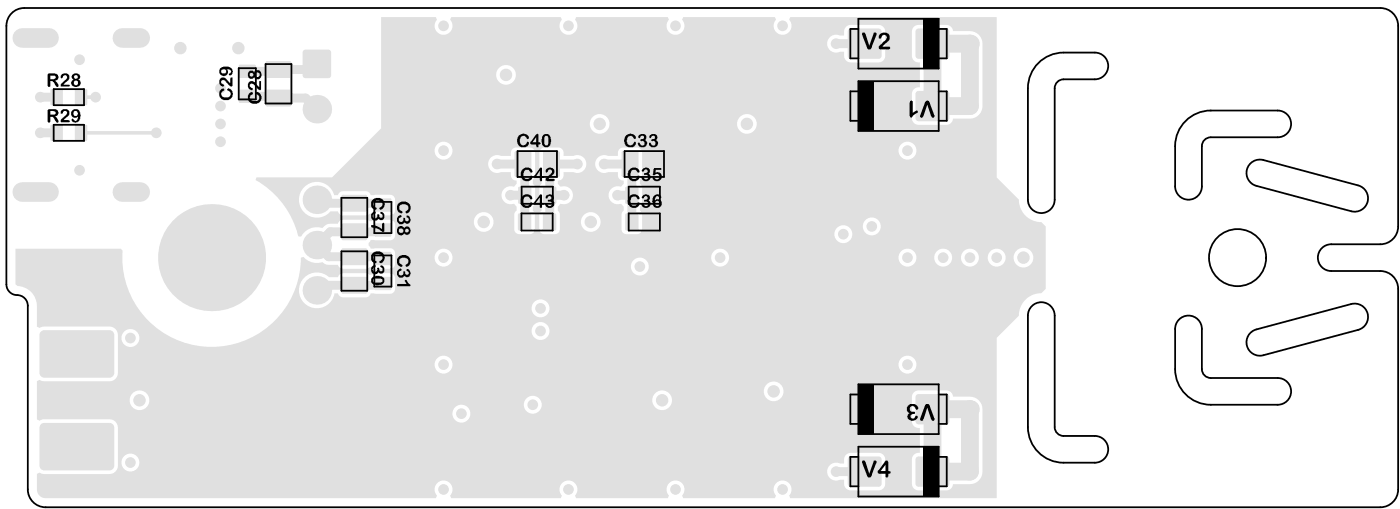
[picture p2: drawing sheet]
<svg xmlns="http://www.w3.org/2000/svg" width="261mm" height="95mm" viewBox="0 0 261 95" stroke-linecap="round" stroke-linejoin="round" font-family="sans-serif">
<g fill="none" stroke="#000" stroke-width=".33">
<path d="M2.2 2.5a3.3 3.3 0 0 1 2.3-1h253.2a3.3 3.3 0 0 1 3.4 3.3v37.4a3.3 3.3 0 0 1-3.4 3.3h-9.1a2.49 2.49 0 0 0-2.5 2.5 2.49 2.49 0 0 0 2.5 2.5h9.1a3.3 3.3 0 0 1 3.4 3.4v37.3a3.3 3.3 0 0 1-3.4 3.4h-249.2a3.3 3.3 0 0 1-3.3-3.3v-34.3a2 2 0 0 0-2-2 2 2 0 0 1-2-2v-48.2a3.3 3.3 0 0 1 1-2.3zM193.6 12.1a6.7 6.7 0 0 1 5-2.3h5.8a2.49 2.49 0 0 1 2.5 2.5 2.49 2.49 0 0 1-2.5 2.5h-5.8a1.67 1.67 0 0 0-1.7 1.7v20.7a2.5 2.5 0 0 1-2.5 2.5 2.5 2.5 0 0 1-2.5-2.5v-20.7a6.6 6.6 0 0 1 1.7-4.4zM221.1 22.9a6.7 6.7 0 0 1 5-2.3h12.5a2.49 2.49 0 0 1 2.5 2.5 2.49 2.49 0 0 1-2.5 2.5h-12.5a1.66 1.66 0 0 0-1.7 1.7v7.4a2.5 2.5 0 0 1-2.5 2.5 2.5 2.5 0 0 1-2.5-2.5v-7.4a6.6 6.6 0 0 1 1.7-4.4zM233.4 30.6a2.5 2.5 0 0 1 2.5-.8l17.7 4.8a2.49 2.49 0 0 1 1.8 3 2.49 2.49 0 0 1-3.1 1.8l-17.7-4.7a2.49 2.49 0 0 1-1.2-4.1zM192.5 57.3a2.5 2.5 0 0 1 2.8-.8 2.5 2.5 0 0 1 1.6 2.3v20.8a1.66 1.66 0 0 0 1.7 1.7h5.8a2.49 2.49 0 0 1 2.5 2.5 2.49 2.49 0 0 1-2.5 2.5h-5.8a6.7 6.7 0 0 1-6.7-6.7v-20.8l.1-.5zM220 59.8a2.5 2.5 0 0 1 2.7-.8 2.5 2.5 0 0 1 1.7 2.3v7.5a1.67 1.67 0 0 0 1.7 1.7h12.5a2.49 2.49 0 0 1 2.5 2.5 2.49 2.49 0 0 1-2.5 2.5h-12.5a6.7 6.7 0 0 1-6.7-6.7v-7.5l.1-.5zM233.6 61.9l1-.5 17.7-4.7a2.49 2.49 0 0 1 3.1 1.7 2.49 2.49 0 0 1-1.8 3.1l-17.7 4.7a2.49 2.49 0 0 1-2.9-1.2 2.49 2.49 0 0 1 .6-3.1z"/>
<circle cx="39.5" cy="48" r="5.3"/>
<circle cx="231.1" cy="48" r="5.3"/>
</g>
<path d="M2.9 46.4v6.6l.4 .3a3.7 3.7 0 0 1 3.6 3.7v3.9l.5 .3 .9-.3h12.1a1.56 1.56 0 0 1 1.6 1.5v7.5a1.56 1.56 0 0 1-1.6 1.2h-12.1l-.9-.3-.5 .3v7.1l.5 .2 .9-.2h12.6a1.57 1.57 0 0 1 1.1 1.5v7.5a1.57 1.57 0 0 1-1.6 1.2h-12.1l-.9-.3-.5 .2v3.1a1.62 1.62 0 0 0 1.6 1.5h72.9l.2-.5a1.67 1.67 0 0 1 .1-2.3 1.67 1.67 0 0 1 2.3 0 1.67 1.67 0 0 1 0 2.3l.2 .5h20.5l.2-.5-.1-.1a1.67 1.67 0 0 1 .2-2.3 1.67 1.67 0 0 1 2.3 .1 1.67 1.67 0 0 1 .1 2.3l.2 .5h17.1l.2-.5-.1-.1a1.67 1.67 0 0 1 .2-2.3 1.67 1.67 0 0 1 2.3 .1 1.67 1.67 0 0 1 .1 2.3l.2 .5h17.1l.2-.5-.1-.1a1.67 1.67 0 0 1 .2-2.3 1.67 1.67 0 0 1 2.3 .1 1.67 1.67 0 0 1 0 2.3l.3 .5h38.5v-29.9l4.2-4.2a4.1 4.1 0 0 1 4.1-4.1l.9-.8v-11.7l-.9-.8h-.3a4.2 4.2 0 0 1-3.8-4.2l-4.2-4.1v-29.9h-38.5l-.3 .5a1.67 1.67 0 0 1 0 2.3 1.67 1.67 0 0 1-2.3 0 1.67 1.67 0 0 1-.1-2.3l-.2-.5h-17.1l-.2 .5 .1 .1a1.67 1.67 0 0 1-.3 2.3 1.67 1.67 0 0 1-2.3-.1 1.67 1.67 0 0 1 0-2.3l-.2-.5h-17.1l-.2 .5 .1 .1a1.67 1.67 0 0 1-.3 2.3 1.67 1.67 0 0 1-2.3-.1 1.67 1.67 0 0 1 0-2.3l-.2-.5h-20.4l-.3 .5 .2 .1a1.67 1.67 0 0 1-.3 2.3 1.67 1.67 0 0 1-2.3-.1 1.67 1.67 0 0 1 0-2.3l-.2-.5h-10.2v20.7l-9.2 9.2h-14.1l-.2 .5a16.5 16.5 0 0 1 8 10.5h.5a3.3 3.3 0 0 1 4-1.6 1.84 1.84 0 0 1 1.4-.8h1.5l.3-.4 .7-.3h4.2l.7 .3 1.1-.3h2.7l.5 .1 .3 .3 .2 .5v2l-.3 .6-.7 .3-3.6-.1-.3 .6-.1 .3 .4 .8 3.6-.1 .7 .3 .3 .6-.1 2.2-.4 .6-.5 .1h-2.7l-1.1-.3-.7 .3h-4.2l-.7-.3-.3-.4-2.1-.1-.7-.4a3.7 3.7 0 0 1-3.6-1l-.5 .2a16.7 16.7 0 0 1-17.4 16.6 16.7 16.7 0 0 1-15.9-18l-.3-.3zM170.6 5l.9-.4h5.2a1.23 1.23 0 0 1 1.2 1.2h3.2a2.34 2.34 0 0 1 2.3 2.3v11.7a2.34 2.34 0 0 1-2.3 2.3h-3.2a1.23 1.23 0 0 1-1.2 1.2h-5.2a1.24 1.24 0 0 1-1.2-1.3v-4.5a1.28 1.28 0 0 1 1.5-1.2v-4.7h-.3a1.24 1.24 0 0 1-1.2-1.2v-4.5zM154.8 7.1a1.66 1.66 0 0 1 2-.5h.8a1.47 1.47 0 0 1 1.2-2h5.2a1.24 1.24 0 0 1 1.3 1.3v4.5a1.24 1.24 0 0 1-1.3 1.2h-5.2a1.24 1.24 0 0 1-1.2-1.2v-.7h-.8a1.67 1.67 0 0 1-2-.5 1.67 1.67 0 0 1 0-2.1zM92.6 14a1.85 1.85 0 0 1 3.7 0 1.85 1.85 0 0 1-3.7 0zM110.1 23.1a1.85 1.85 0 0 1 3.7 0 1.85 1.85 0 0 1-3.7 0zM137.6 23.1a1.85 1.85 0 0 1 3.7 0 1.85 1.85 0 0 1-3.7 0zM101 27.8l.7-.3h2.5l.7 .3a1.42 1.42 0 0 1 .3 1.3h1.9a1.67 1.67 0 0 1 2.4 1.5 1.67 1.67 0 0 1-2.4 1.5h-1.9a1.14 1.14 0 0 1-1 1.6 1.3 1.3 0 0 0 .4 1.1 1.72 1.72 0 0 1 2.4 1.6 1.72 1.72 0 0 1-2.4 1.6 1.37 1.37 0 0 0-.4 1.3l.2 .3 .1 .4v2.7l-.1 .5-.3 .3-.5 .2h-2l-.5-.2-.3-.3-.1-.5v-2.7l.1-.4 .3-.3v-.8l-.3-.3-.1-.5v-2.6l.1-.5 .3-.3a1.85 1.85 0 0 0-.3-1.4l-.1-4.4zM81.1 28.1a1.7 1.7 0 0 1 3.4 0 1.7 1.7 0 0 1-3.4 0zM167.8 28.1a1.68 1.68 0 0 1 3.3 0 1.68 1.68 0 0 1-3.3 0zM91.5 29.6a1.66 1.66 0 0 1 2-.5h1.9a1.16 1.16 0 0 1 1-1.6h2.8l.6 .5 .1 .5v4.4a1.85 1.85 0 0 0-.4 1.4l.3 .3 .1 .5v2.6l-.1 .5-.3 .3v.8l.2 .3 .2 .4v2.7l-.2 .5-.3 .3-.5 .2h-2l-.4-.2-.4-.3-.1-.5v-2.7l.1-.4 .4-.3a1.34 1.34 0 0 0-.5-1.3 1.72 1.72 0 0 1-2.4-1.6 1.72 1.72 0 0 1 2.4-1.6 1.04 1.04 0 0 0 .4-1.1l-.7-.3a1.42 1.42 0 0 1-.3-1.3h-1.9a1.67 1.67 0 0 1-2-.5 1.67 1.67 0 0 1 0-2zM111.5 29.6a1.66 1.66 0 0 1 2-.5h1.9a1.16 1.16 0 0 1 1-1.6h2.8l.6 .5 .1 .5v4.4a1.85 1.85 0 0 0-.4 1.4l.3 .3 .1 .5v2.6l-.1 .5-.3 .3v.8l.3 .3 .1 .4v2.7l-.1 .5-.4 .3-.4 .2h-2l-.5-.2-.3-.3-.2-.5v-2.7l.2-.4 .3-.3a1.36 1.36 0 0 0-.5-1.3 1.72 1.72 0 0 1-2.4-1.6 1.72 1.72 0 0 1 2.4-1.6 1.04 1.04 0 0 0 .4-1.1l-.7-.3a1.42 1.42 0 0 1-.3-1.3h-1.9a1.67 1.67 0 0 1-2-.5 1.67 1.67 0 0 1 0-2zM56.6 35.1a3.3 3.3 0 0 1 5.8 1.3h.7l.3-.5 .7-.3 4.4 .1 .5 .2 .2 .5 3.9-.1 .4 .3 .2 .4v2.5l-.4 .5-.5 .1h-2.7l-1.1-.2-.7 .2h-4.2l-.7-.2-.3-.5h-1.4a3.3 3.3 0 0 1-4.7 .4 3.3 3.3 0 0 1-.4-4.7zM108.5 41.4a1.85 1.85 0 0 1 3.7 0 1.85 1.85 0 0 1-3.7 0zM88.5 41.4a1.85 1.85 0 0 1 3.7 0 1.85 1.85 0 0 1-3.7 0zM161.1 42.2a1.7 1.7 0 0 1 3.4 0 1.7 1.7 0 0 1-3.4 0zM155.8 43.7a1.68 1.68 0 0 1 3.3 0 1.68 1.68 0 0 1-3.3 0zM81.1 48a1.7 1.7 0 0 1 3.4 0 1.7 1.7 0 0 1-3.4 0zM132.8 48a1.68 1.68 0 0 1 3.3 0 1.68 1.68 0 0 1-3.3 0zM167.8 48a1.68 1.68 0 0 1 3.3 0 1.68 1.68 0 0 1-3.3 0zM174.4 48a1.7 1.7 0 0 1 3.4 0 1.7 1.7 0 0 1-3.4 0zM179.4 48a1.7 1.7 0 0 1 3.4 0 1.7 1.7 0 0 1-3.4 0zM184.4 48a1.7 1.7 0 0 1 3.4 0 1.7 1.7 0 0 1-3.4 0zM189.3 48a1.85 1.85 0 0 1 3.6 0 1.85 1.85 0 0 1-3.6 0zM117.8 49.7a1.68 1.68 0 0 1 3.3 0 1.68 1.68 0 0 1-3.3 0zM56.6 52a3.3 3.3 0 0 1 4.8-.3h1.7l.3-.5 .7-.3h4.2l.7 .3 1.1-.3h2.7l.5 .2 .4 .5v2.5l-.2 .4-.4 .2h-3.9l-.2 .5-.5 .2h-4.4l-.7-.2-.3-.5h-.6a3.3 3.3 0 0 1-4.7 2.5 3.3 3.3 0 0 1-1.2-5.2zM99.3 57.5a1.68 1.68 0 0 1 3.3 0 1.68 1.68 0 0 1-3.3 0zM99.3 61.7a1.68 1.68 0 0 1 3.3 0 1.68 1.68 0 0 1-3.3 0zM22.7 63a1.68 1.68 0 0 1 3.3 0 1.68 1.68 0 0 1-3.3 0zM81.1 68a1.7 1.7 0 0 1 3.4 0 1.7 1.7 0 0 1-3.4 0zM167.8 68a1.68 1.68 0 0 1 3.3 0 1.68 1.68 0 0 1-3.3 0zM170.6 73.2l.9-.4h5.2a1.23 1.23 0 0 1 1.2 1.2h3.2a2.34 2.34 0 0 1 2.3 2.3v11.6a2.34 2.34 0 0 1-2.3 2.4h-3.2a1.23 1.23 0 0 1-1.2 1.1h-5.2a1.24 1.24 0 0 1-1.2-1.2v-4.5a1.28 1.28 0 0 1 1.5-1.3v-4.6h-.3a1.24 1.24 0 0 1-1.2-1.2v-4.6zM142.6 73a1.85 1.85 0 0 1 3.7 0 1.85 1.85 0 0 1-3.7 0zM24.2 74.6a1.85 1.85 0 0 1 3.7 0 1.85 1.85 0 0 1-3.7 0zM121.8 74.6a1.85 1.85 0 0 1 3.7 0 1.85 1.85 0 0 1-3.7 0zM97.8 75.5a1.7 1.7 0 0 1 3.4 0 1.7 1.7 0 0 1-3.4 0zM84.5 77.1a1.68 1.68 0 0 1 3.3 0 1.68 1.68 0 0 1-3.3 0zM22.7 86.2a1.68 1.68 0 0 1 3.3 0 1.68 1.68 0 0 1-3.3 0zM154.8 86.9a1.66 1.66 0 0 1 2-.5h.8a1.47 1.47 0 0 1 1.2-2h5.2a1.24 1.24 0 0 1 1.3 1.3v4.5a1.24 1.24 0 0 1-1.3 1.2h-5.2a1.24 1.24 0 0 1-1.2-1.2v-.8h-.8a1.67 1.67 0 0 1-2-.4 1.67 1.67 0 0 1 0-2.1z" fill="#e0e0e0"/>
<path d="M46.2 17.9h5.5l.3 .4h5.1l2.1 2.1M59.2 11.9l-1.1 1.1h-6.1l-.3 .3h-5.5M156.1 87.9h5.3" fill="none" stroke="#e0e0e0" stroke-width="1.7"/>
<circle cx="156.1" cy="8.1" r=".83" fill="#e0e0e0"/>
<path d="M156.1 8.1h5.3" fill="none" stroke="#e0e0e0" stroke-width="1.7"/>
<circle cx="181.1" cy="76.3" r="1.66" fill="#e0e0e0"/>
<path d="M174.1 76.3h7v11.6" fill="none" stroke="#e0e0e0" stroke-width="3.3"/>
<circle cx="174.1" cy="87.9" r="1.66" fill="#e0e0e0"/>
<path d="M174.1 8.1v11.7h7M174.1 76.3v11.6h7" fill="none" stroke="#e0e0e0" stroke-width="3.3"/>
<circle cx="174.1" cy="19.8" r="1.66" fill="#e0e0e0"/>
<path d="M174.1 8.1h7v11.7" fill="none" stroke="#e0e0e0" stroke-width="3.3"/>
<circle cx="181.1" cy="8.1" r="1.66" fill="#e0e0e0"/>
<path d="M97.6 30.6l.4 .3v5.5M103 30.6l-.4 .3v5.5M115.3 36.4h2.7M117.6 30.6l.4 .3v10.5M123 30.6l-.4 .3v10.5" fill="none" stroke="#e0e0e0" stroke-width="1.7"/>
<circle cx="117.6" cy="30.6" r=".83" fill="#e0e0e0"/>
<path d="M112.8 30.6h4.8" fill="none" stroke="#e0e0e0" stroke-width="1.7"/>
<circle cx="123" cy="30.6" r=".83" fill="#e0e0e0"/>
<path d="M123 30.6h4.8" fill="none" stroke="#e0e0e0" stroke-width="1.7"/>
<circle cx="97.6" cy="30.6" r=".83" fill="#e0e0e0"/>
<path d="M92.8 30.6h4.8" fill="none" stroke="#e0e0e0" stroke-width="1.7"/>
<circle cx="103" cy="30.6" r=".83" fill="#e0e0e0"/>
<path d="M103 30.6h4.8" fill="none" stroke="#e0e0e0" stroke-width="1.7"/>
<circle cx="105.3" cy="36.4" r=".83" fill="#e0e0e0"/>
<path d="M102.6 36.4h2.7" fill="none" stroke="#e0e0e0" stroke-width="1.7"/>
<circle cx="98" cy="36.4" r=".83" fill="#e0e0e0"/>
<path d="M7.5 18.1h3.1M7.5 24.8h3.1M59.2 37.2l.6 .7h11.4l.3 .3M95.3 36.4h2.7l-.1 5M102.6 36.4v5M71.5 42.9l-.3 .3h-9.6l-2.4 2.5 2.1 2.2h9.9l.3 .3M71.5 52.9l-.3 .3h-11.1l-.9 .9" fill="none" stroke="#e0e0e0" stroke-width="1.7"/>
<path d="M15.1 18.1h2.8M15.1 24.8h14.1" fill="none" stroke="#e0e0e0" stroke-width=".67"/>
<g fill="#e0e0e0">
<circle cx="110.3" cy="41.4" r="1.17"/>
<circle cx="181.1" cy="19.8" r="1.17"/>
<circle cx="139.5" cy="23.1" r="1.17"/>
<circle cx="123.6" cy="74.6" r="1.17"/>
<circle cx="181.1" cy="76.3" r="1.17"/>
<circle cx="144.5" cy="73" r="1.17"/>
<circle cx="44.5" cy="9" r="1.17"/>
<circle cx="132" cy="16.5" r="1.17"/>
<circle cx="33.7" cy="9" r="1.17"/>
<circle cx="90.3" cy="41.4" r="1.17"/>
<circle cx="191.1" cy="48" r="1.17"/>
<circle cx="26.1" cy="74.6" r="1.17"/>
<circle cx="24.4" cy="86.2" r="1"/>
<circle cx="24.4" cy="63" r="1"/>
<circle cx="86.2" cy="77.1" r="1"/>
<circle cx="94.5" cy="14" r="1.17"/>
<circle cx="112" cy="23.1" r="1.17"/>
<circle cx="119.5" cy="49.7" r="1"/>
<circle cx="156.1" cy="87.9" r="1"/>
<circle cx="156.1" cy="8.1" r="1"/>
<circle cx="181.1" cy="87.9" r="1"/>
<circle cx="181.1" cy="8.1" r="1"/>
<circle cx="100.9" cy="61.7" r="1"/>
<circle cx="99.5" cy="75.5" r="1"/>
<circle cx="111.1" cy="75.5" r="1"/>
<circle cx="109.7" cy="70.2" r="1"/>
<circle cx="100.9" cy="57.5" r="1"/>
<circle cx="144.8" cy="52.4" r="1"/>
<circle cx="157.5" cy="43.7" r="1"/>
<circle cx="162.8" cy="53.9" r="1"/>
<circle cx="162.8" cy="42.2" r="1"/>
<circle cx="134.5" cy="48" r="1"/>
<circle cx="41.2" cy="26.4" r="1"/>
<circle cx="169.4" cy="68" r="1"/>
<circle cx="146.1" cy="91.3" r="1"/>
<circle cx="126.1" cy="91.3" r="1"/>
<circle cx="106.1" cy="91.3" r="1"/>
<circle cx="82.8" cy="91.3" r="1"/>
<circle cx="82.8" cy="68" r="1"/>
<circle cx="82.8" cy="48" r="1"/>
<circle cx="82.8" cy="28.1" r="1"/>
<circle cx="82.8" cy="4.8" r="1"/>
<circle cx="106.1" cy="4.8" r="1"/>
<circle cx="126.1" cy="4.8" r="1"/>
<circle cx="146.1" cy="4.8" r="1"/>
<circle cx="169.4" cy="28.1" r="1"/>
<circle cx="169.4" cy="48" r="1"/>
<circle cx="186.1" cy="48" r="1"/>
<circle cx="181.1" cy="48" r="1"/>
<circle cx="176.1" cy="48" r="1"/>
<circle cx="92.8" cy="30.6" r="1"/>
<circle cx="107.8" cy="30.6" r="1"/>
<circle cx="112.8" cy="30.6" r="1"/>
<circle cx="127.8" cy="30.6" r="1"/>
<circle cx="105.3" cy="36.4" r="1"/>
<circle cx="95.3" cy="36.4" r="1"/>
<circle cx="115.3" cy="36.4" r="1"/>
<circle cx="125.3" cy="36.4" r="1"/>
<circle cx="14.9" cy="31.7" r="1"/>
<circle cx="14.9" cy="11.1" r="1"/>
<circle cx="41.2" cy="16.5" r="1"/>
<circle cx="41.2" cy="19.8" r="1"/>
<circle cx="41.2" cy="23.1" r="1"/>
<circle cx="29.2" cy="24.8" r="1"/>
<circle cx="7.5" cy="24.8" r="1"/>
<circle cx="7.5" cy="18.1" r="1"/>
<circle cx="17.9" cy="18.1" r="1"/>
</g>
<path d="M4.2 7.1h5M22.9 7.1h3.3M4.2 35.8h5M22.9 35.8h3.3" fill="none" stroke="#e0e0e0" stroke-width="3.7"/>
<g fill="#e0e0e0">
<path d="M56.6 9.5l.4-.2v.5h-.5z"/>
<path d="M56.5 14h.5v.6l-.2-.1z"/>
<path d="M61.3 14h.5l-.2 .5-.3 .1z"/>
<path d="M61.3 9.3h.3l.2 .5h-.5z"/>
<path d="M20.4 86.8h.9a.89 .89 0 0 1-.9 .9z"/>
<path d="M20.4 78.8a.89 .89 0 0 1 .9 .9h-.9z"/>
<path d="M7.6 79.1l.7-.3v.9h-.9z"/>
<path d="M7.4 86.8h.9v.9a.89 .89 0 0 1-.9-.9z"/>
<path d="M20.4 69.5h.9a.89 .89 0 0 1-.9 .9z"/>
<path d="M20.4 61.6a.89 .89 0 0 1 .9 .8h-.9z"/>
<path d="M7.6 61.8l.7-.2v.8h-.9z"/>
<path d="M7.4 69.5h.9v.9a.89 .89 0 0 1-.9-.9z"/>
<path d="M96.1 32.7h.3v.3z"/>
<path d="M98.9 32.7h.3l-.3 .3z"/>
<path d="M98.9 28.2l.3 .3h-.3z"/>
<path d="M96.1 28.3l.3-.1v.3h-.3z"/>
<path d="M101.4 32.7h.3v.3z"/>
<path d="M104.2 32.7h.4l-.4 .3z"/>
<path d="M104.2 28.2l.4 .3h-.4z"/>
<path d="M101.4 28.3l.3-.1v.3h-.3z"/>
<path d="M119 39.8l.2 .2h-.2z"/>
<path d="M116.8 39.9l.2-.1v.2h-.3z"/>
<path d="M116.7 42.7h.3v.3z"/>
<path d="M119 42.7h.2l-.2 .3z"/>
<path d="M123.6 39.8l.3 .2h-.3z"/>
<path d="M121.5 39.9l.1-.1v.2h-.2z"/>
<path d="M121.4 42.7h.2v.3z"/>
<path d="M123.6 42.7h.3l-.3 .3z"/>
<path d="M98.9 39.8l.3 .2h-.3z"/>
<path d="M96.8 39.9l.1-.1v.2h-.2z"/>
<path d="M96.7 42.7h.2v.3z"/>
<path d="M98.9 42.7h.3l-.3 .3z"/>
<path d="M103.6 39.8l.3 .2h-.3z"/>
<path d="M101.4 39.9l.2-.1v.2h-.2z"/>
<path d="M101.4 42.7h.2v.3z"/>
<path d="M103.6 42.7h.3l-.3 .3z"/>
<path d="M116.1 32.7h.3v.3z"/>
<path d="M118.9 32.7h.3l-.3 .3z"/>
<path d="M118.9 28.2l.3 .3h-.3z"/>
<path d="M116.1 28.3l.3-.1v.3h-.3z"/>
<path d="M121.4 32.7h.3v.3z"/>
<path d="M124.2 32.7h.3l-.3 .3z"/>
<path d="M124.2 28.2l.3 .3h-.3z"/>
<path d="M121.4 28.3l.3-.1v.3h-.3z"/>
<path d="M119 34.8l.2 .3h-.2z"/>
<path d="M116.8 34.9l.2-.1v.3h-.3z"/>
<path d="M116.7 37.7h.3v.3z"/>
<path d="M119 37.7h.2l-.2 .3z"/>
<path d="M123.6 34.8l.3 .3h-.3z"/>
<path d="M121.5 34.9l.1-.1v.3h-.2z"/>
<path d="M121.4 37.7h.2v.3z"/>
<path d="M123.6 37.7h.3l-.3 .3z"/>
<path d="M99 34.8l.2 .3h-.2z"/>
<path d="M96.8 34.9l.2-.1v.3h-.3z"/>
<path d="M96.7 37.7h.3v.3z"/>
<path d="M99 37.7h.2l-.2 .3z"/>
<path d="M103.6 34.8l.3 .3h-.3z"/>
<path d="M101.5 34.9l.1-.1v.3h-.2z"/>
<path d="M101.4 37.7h.2v.3z"/>
<path d="M103.6 37.7h.3l-.3 .3z"/>
<path d="M72.8 49.2h.3l-.3 .2z"/>
<path d="M72.8 47l.3 .2h-.3z"/>
<path d="M70 47h.1v.2h-.2z"/>
<path d="M69.9 49.2h.2v.2z"/>
<path d="M72.8 53.9h.3l-.3 .2z"/>
<path d="M72.8 51.6l.3 .3h-.3z"/>
<path d="M70 51.7l.1-.1v.3h-.2z"/>
<path d="M69.9 53.9h.2v.2z"/>
<path d="M72.8 39.2h.3l-.3 .3z"/>
<path d="M72.8 37l.3 .2h-.3z"/>
<path d="M70 37.1l.1-.1v.2h-.2z"/>
<path d="M69.9 39.2h.2v.3z"/>
<path d="M72.8 43.9h.3l-.3 .2z"/>
<path d="M72.8 41.6l.3 .3h-.3z"/>
<path d="M70 41.7l.1-.1v.3h-.2z"/>
<path d="M69.9 43.9h.2v.2z"/>
<path d="M63.8 46.4l.3-.1v.3h-.4z"/>
<path d="M63.7 49.1h.4v.3z"/>
<path d="M68.3 49.1h.3l-.3 .3z"/>
<path d="M68.3 46.3l.3 .3h-.3z"/>
<path d="M63.8 51.8l.3-.2v.3h-.4z"/>
<path d="M63.7 54.5h.4v.3z"/>
<path d="M68.3 54.5h.3l-.3 .3z"/>
<path d="M68.3 51.6l.3 .3h-.3z"/>
<path d="M63.8 36.5l.3-.2v.3h-.4z"/>
<path d="M63.7 39.2h.4v.3z"/>
<path d="M68.3 39.2h.3l-.3 .3z"/>
<path d="M68.3 36.3l.3 .3h-.3z"/>
<path d="M63.8 41.8l.3-.2v.4h-.4z"/>
<path d="M63.7 44.5h.4v.3z"/>
<path d="M68.3 44.5h.3l-.3 .3z"/>
<path d="M68.3 41.6l.3 .4h-.3z"/>
<path d="M44.6 16.8l.2-.1v.3h-.2z"/>
<path d="M44.6 18.9h.2v.3z"/>
<path d="M47.5 18.9h.3l-.3 .3z"/>
<path d="M47.5 16.7l.3 .3h-.3z"/>
<path d="M44.6 12.1l.2-.1v.3h-.2z"/>
<path d="M44.6 14.3h.2v.2z"/>
<path d="M47.5 14.3h.3l-.3 .2z"/>
<path d="M47.5 12l.3 .3h-.3z"/>
<path d="M54.1 19.5h.3l-.3 .4z"/>
<path d="M54.1 16.7l.3 .3h-.3z"/>
<path d="M49.6 16.9l.3-.2v.3h-.3z"/>
<path d="M49.6 19.5h.3v.4z"/>
<path d="M54.1 14.2h.3l-.3 .3z"/>
<path d="M54.1 11.4l.3 .3h-.3z"/>
<path d="M49.6 11.5l.3-.1v.3h-.3z"/>
<path d="M49.6 14.2h.3v.3z"/>
<path d="M11.5 23.3l.2 .2h-.2z"/>
<path d="M9.5 23.3h.1v.2h-.2z"/>
<path d="M9.4 26h.2v.3z"/>
<path d="M11.5 26h.2l-.2 .3z"/>
<path d="M16.1 23.3l.2 .2h-.2z"/>
<path d="M14 23.3h.2v.2h-.2z"/>
<path d="M14 26h.2v.3z"/>
<path d="M16.1 26h.2l-.2 .3z"/>
<path d="M11.5 16.6l.2 .3h-.2z"/>
<path d="M9.5 16.7l.1-.1v.3h-.2z"/>
<path d="M9.4 19.4h.2v.2z"/>
<path d="M11.5 19.4h.2l-.2 .2z"/>
<path d="M16.1 16.6l.2 .3h-.2z"/>
<path d="M14 16.7l.2-.1v.3h-.2z"/>
<path d="M14 19.4h.2v.2z"/>
<path d="M16.1 19.4h.2l-.2 .2z"/>
<path d="M158.3 90.2h.5v.6l-.4-.3z"/>
<path d="M164 90.2h.6l-.1 .3-.5 .3z"/>
<path d="M164 85.1l.3 .1 .3 .5h-.6z"/>
<path d="M158.4 85.4l.4-.3v.6h-.5z"/>
<path d="M170.9 90.2h.6v.6l-.5-.3z"/>
<path d="M176.7 90.2h.6a.57 .57 0 0 1-.6 .6z"/>
<path d="M176.7 85.1l.3 .1 .3 .5h-.6z"/>
<path d="M171 85.4l.5-.3v.6h-.6z"/>
<path d="M176.7 73.5a.57 .57 0 0 1 .6 .5h-.6z"/>
<path d="M171 73.7l.5-.2v.5h-.6z"/>
<path d="M170.9 78.6h.6v.5l-.5-.3z"/>
<path d="M176.7 78.6h.6a.57 .57 0 0 1-.6 .5z"/>
<path d="M164 73.5a.57 .57 0 0 1 .6 .5h-.6z"/>
<path d="M158.4 73.7l.4-.2v.5h-.5z"/>
<path d="M158.3 78.6h.5v.5l-.4-.3z"/>
<path d="M164 78.6h.6l-.1 .2-.5 .3z"/>
<path d="M158.3 10.4h.5v.6a.57 .57 0 0 1-.5-.6z"/>
<path d="M164 10.4h.6l-.1 .3-.5 .3z"/>
<path d="M164 5.3l.5 .3 .1 .3h-.6z"/>
<path d="M158.4 5.6l.4-.3v.6h-.5z"/>
<path d="M170.9 10.4h.6v.6a.57 .57 0 0 1-.6-.6z"/>
<path d="M176.7 10.4h.6a.57 .57 0 0 1-.6 .6z"/>
<path d="M176.7 5.3l.3 .1 .3 .5h-.6z"/>
<path d="M171 5.6l.5-.3v.6h-.6z"/>
<path d="M176.7 17a.57 .57 0 0 1 .6 .5h-.6z"/>
<path d="M171 17.2l.5-.2v.5h-.6z"/>
<path d="M170.9 22h.6v.6l-.3-.1z"/>
<path d="M176.7 22h.6a.57 .57 0 0 1-.6 .6z"/>
<path d="M164 17a.57 .57 0 0 1 .6 .5h-.6z"/>
<path d="M158.4 17.2l.4-.2v.5h-.5z"/>
<path d="M158.3 22h.5v.6l-.4-.3z"/>
<path d="M164 22h.6l-.3 .5-.3 .1z"/>
<circle cx="39.5" cy="48" r="10"/>
<circle cx="59.2" cy="54.1" r="2.66"/>
<circle cx="59.2" cy="20.4" r="2.66"/>
<circle cx="59.2" cy="37.2" r="2.66"/>
<circle cx="59.2" cy="45.7" r="2.66"/>
</g>
<g fill="#e0e0e0">
<path d="M56.5 9.8l.5-.5h4.3l.5 .5v4.2l-.5 .6h-4.3l-.5-.6z" fill-rule="evenodd"/>
<path d="M7.4 79.7l.9-.9h12.1l.9 .9v7.1l-.9 .9h-12.1l-.9-.9z" fill-rule="evenodd"/>
<path d="M7.4 62.4l.9-.8h12.1l.9 .8v7.1l-.9 .9h-12.1l-.9-.9z" fill-rule="evenodd"/>
<path d="M96.1 28.5l.3-.3h2.5l.3 .3v4.2l-.3 .3h-2.5l-.3-.3z" fill-rule="evenodd"/>
<path d="M101.4 28.5l.3-.3h2.5l.4 .3v4.2l-.4 .3h-2.5l-.3-.3z" fill-rule="evenodd"/>
<path d="M116.7 40l.3-.2h2l.2 .2v2.7l-.2 .3h-2l-.3-.3z" fill-rule="evenodd"/>
<path d="M121.4 40l.2-.2h2l.3 .2v2.7l-.3 .3h-2l-.2-.3z" fill-rule="evenodd"/>
<path d="M96.7 40l.2-.2h2l.3 .2v2.7l-.3 .3h-2l-.2-.3z" fill-rule="evenodd"/>
<path d="M101.4 40l.2-.2h2l.3 .2v2.7l-.3 .3h-2l-.2-.3z" fill-rule="evenodd"/>
<path d="M116.1 28.5l.3-.3h2.5l.3 .3v4.2l-.3 .3h-2.5l-.3-.3z" fill-rule="evenodd"/>
<path d="M121.4 28.5l.3-.3h2.5l.3 .3v4.2l-.3 .3h-2.5l-.3-.3z" fill-rule="evenodd"/>
<path d="M116.7 35.1l.3-.3h2l.2 .3v2.6l-.2 .3h-2l-.3-.3z" fill-rule="evenodd"/>
<path d="M121.4 35.1l.2-.3h2l.3 .3v2.6l-.3 .3h-2l-.2-.3z" fill-rule="evenodd"/>
<path d="M96.7 35.1l.3-.3h2l.2 .3v2.6l-.2 .3h-2l-.3-.3z" fill-rule="evenodd"/>
<path d="M101.4 35.1l.2-.3h2l.3 .3v2.6l-.3 .3h-2l-.2-.3z" fill-rule="evenodd"/>
<path d="M69.9 47.2l.2-.2h2.7l.3 .2v2l-.3 .2h-2.7l-.2-.2z" fill-rule="evenodd"/>
<path d="M69.9 51.9l.2-.3h2.7l.3 .3v2l-.3 .2h-2.7l-.2-.2z" fill-rule="evenodd"/>
<path d="M69.9 37.2l.2-.2h2.7l.3 .2v2l-.3 .3h-2.7l-.2-.3z" fill-rule="evenodd"/>
<path d="M69.9 41.9l.2-.3h2.7l.3 .3v2l-.3 .2h-2.7l-.2-.2z" fill-rule="evenodd"/>
<path d="M63.7 46.6l.4-.3h4.2l.3 .3v2.5l-.3 .3h-4.2l-.4-.3z" fill-rule="evenodd"/>
<path d="M63.7 51.9l.4-.3h4.2l.3 .3v2.6l-.3 .3h-4.2l-.4-.3z" fill-rule="evenodd"/>
<path d="M63.7 36.6l.4-.3h4.2l.3 .3v2.6l-.3 .3h-4.2l-.4-.3z" fill-rule="evenodd"/>
<path d="M63.7 42l.4-.4h4.2l.3 .4v2.5l-.3 .3h-4.2l-.4-.3z" fill-rule="evenodd"/>
<path d="M44.6 17l.2-.3h2.7l.3 .3v1.9l-.3 .3h-2.7l-.2-.3z" fill-rule="evenodd"/>
<path d="M44.6 12.3l.2-.3h2.7l.3 .3v2l-.3 .2h-2.7l-.2-.2z" fill-rule="evenodd"/>
<path d="M49.6 17l.3-.3h4.2l.3 .3v2.5l-.3 .4h-4.2l-.3-.4z" fill-rule="evenodd"/>
<path d="M49.6 11.7l.3-.3h4.2l.3 .3v2.5l-.3 .3h-4.2l-.3-.3z" fill-rule="evenodd"/>
<path d="M9.4 23.5l.2-.2h1.9l.2 .2v2.5l-.2 .3h-1.9l-.2-.3z" fill-rule="evenodd"/>
<path d="M14 23.5l.2-.2h1.9l.2 .2v2.5l-.2 .3h-1.9l-.2-.3z" fill-rule="evenodd"/>
<path d="M9.4 16.9l.2-.3h1.9l.2 .3v2.5l-.2 .2h-1.9l-.2-.2z" fill-rule="evenodd"/>
<path d="M14 16.9l.2-.3h1.9l.2 .3v2.5l-.2 .2h-1.9l-.2-.2z" fill-rule="evenodd"/>
<path d="M158.3 85.7l.5-.6h5.2l.6 .6v4.5l-.6 .6h-5.2l-.5-.6z" fill-rule="evenodd"/>
<path d="M170.9 85.7l.6-.6h5.2l.6 .6v4.5l-.6 .6h-5.2l-.6-.6z" fill-rule="evenodd"/>
<path d="M170.9 74l.6-.5h5.2l.6 .5v4.6l-.6 .5h-5.2l-.6-.5z" fill-rule="evenodd"/>
<path d="M158.3 74l.5-.5h5.2l.6 .5v4.6l-.6 .5h-5.2l-.5-.5z" fill-rule="evenodd"/>
<path d="M158.3 5.9l.5-.6h5.2l.6 .6v4.5l-.6 .6h-5.2l-.5-.6z" fill-rule="evenodd"/>
<path d="M170.9 5.9l.6-.6h5.2l.6 .6v4.5l-.6 .6h-5.2l-.6-.6z" fill-rule="evenodd"/>
<path d="M170.9 17.5l.6-.5h5.2l.6 .5v4.5l-.6 .6h-5.2l-.6-.6z" fill-rule="evenodd"/>
<path d="M158.3 17.5l.5-.5h5.2l.6 .5v4.5l-.6 .6h-5.2l-.5-.6z" fill-rule="evenodd"/>
</g>
<g fill="none" stroke="#000" stroke-width=".33">
<path d="M10 16.6h5.7v3h-5.7zM44.6 12.7h3.2v5.8h-3.2zM49.6 11.9h4.8v7.4h-4.8zM160.3 3.5h15v9.3h-15zM160.3 15.1h15v9.3h-15zM160.3 5.4h-1.5v5.5h1.5M160.3 17h-1.5v5.5h1.5M175.3 5.4h1.5v5.5h-1.5M175.3 17h1.5v5.5h-1.5M10 23.3h5.7v3h-5.7zM63.7 36.9h4.9v7.3h-4.9zM69.9 37.6h3.2v5.9h-3.2z"/>
<path d="M96.6 28.2h7.4v4.8h-7.4zM97.4 39.8h5.8v3.2h-5.8zM97.4 34.8h5.8v3.2h-5.8zM116.6 28.2h7.4v4.8h-7.4zM117.4 39.8h5.8v3.2h-5.8zM117.4 34.8h5.8v3.2h-5.8zM63.7 46.9h4.9v7.3h-4.9zM69.9 47.6h3.2v5.8h-3.2zM160.3 71.7h15v9.2h-15zM160.3 73.5h-1.5v5.5h1.5M175.3 73.5h1.5v5.5h-1.5M160.3 83.3h15v9.3h-15z"/>
<path d="M160.3 85.2h-1.5v5.5h1.5M175.3 85.2h1.5v5.5h-1.5"/>
</g>
<g fill="#000">
<path d="M160.2 15.1h3v9.3h-3z" fill-rule="evenodd"/>
<path d="M172.4 3.5h2.9v9.3h-2.9z" fill-rule="evenodd"/>
<path d="M160.2 71.7h3v9.2h-3z" fill-rule="evenodd"/>
<path d="M172.4 83.3h2.9v9.3h-2.9z" fill-rule="evenodd"/>
</g>
<g fill="#000">
<path d="M11.5 13.9a.9 .9 0 0 1 1.4 .4 1.21 1.21 0 0 1-.7 1.1l-.4 .4h1a.18 .18 0 0 1 .2 .2 .18 .18 0 0 1-.2 .1h-1.2a.23 .23 0 0 1-.3-.1 .23 .23 0 0 1 .1-.3l.4-.5a1.22 1.22 0 0 0 .7-.9 .54 .54 0 0 0-.5-.2 .54 .54 0 0 0-.4 .4v.1a.37 .37 0 0 1-.3-.3 .37 .37 0 0 1 .2-.4zM41 16.9l.4-.3a.25 .25 0 0 1 .4 0 .25 .25 0 0 1-.2 .4 .63 .63 0 0 0-.3 .8 .63 .63 0 0 0 .8 .4 .68 .68 0 0 0 .9-.4 .68 .68 0 0 0-.4-.9 .21 .21 0 0 1-.1-.3 .21 .21 0 0 1 .3 0 1.14 1.14 0 0 1 .6 1.4 1.14 1.14 0 0 1-1.4 .7 1.19 1.19 0 0 1-1-1.7zM41 14.7a.8 .8 0 0 1 1.4 .2l.6 .6 .1-.9a.17 .17 0 0 1 .1-.2 .17 .17 0 0 1 .2 .2v1.3a.3 .3 0 0 1-.3 .2 .3 .3 0 0 1-.3-.2l-.5-.5a.55 .55 0 0 0-.4-.5 .55 .55 0 0 0-.6 .3v.1a.34 .34 0 0 0 .4 .4 .25 .25 0 0 1 .1 .4 .25 .25 0 0 1-.4-.1 .97 .97 0 0 1-.4-1.3zM46.5 17.5l.2-.3a.31 .31 0 0 1 .5 .1 .31 .31 0 0 1-.3 .4 .68 .68 0 0 0-.1 .8 .68 .68 0 0 0 .8 .3 .65 .65 0 0 0 .8-.5 .65 .65 0 0 0-.6-.7 .28 .28 0 0 1 .1-.4 .28 .28 0 0 1 .3 0 1.15 1.15 0 0 1 .5 1.5 1.15 1.15 0 0 1-1.3 .6 1.16 1.16 0 0 1-1.1-.6 1.16 1.16 0 0 1 .2-1.2zM46.4 15.5a.96 .96 0 0 1 1.6 .4l.4 .3v-.9a.17 .17 0 0 1 .2-.2 .17 .17 0 0 1 .1 .2v1.3a.23 .23 0 0 1-.1 .2 .23 .23 0 0 1-.3-.1l-.6-.6a.77 .77 0 0 0-.9-.5 .52 .52 0 0 0-.1 .6 .52 .52 0 0 0 .5 .3 .34 .34 0 0 1-.3 .3 .34 .34 0 0 1-.4-.2 .97 .97 0 0 1-.1-1.1zM161 6.1h.1a.34 .34 0 0 1 .5 .2l.7 2.2 .8-2.1a.33 .33 0 0 1 .4-.3 .33 .33 0 0 1 .1 .6l-.8 1.9a.51 .51 0 0 1-.5 .6 .51 .51 0 0 1-.5-.6l-.8-2.1zM164.2 6.5l.1-.1a1.23 1.23 0 0 1 1.7 .1 1.15 1.15 0 0 1-.6 1.5l-.6 .7h1.1a.25 .25 0 0 1 .3 .3 .25 .25 0 0 1-.3 .2h-1.6a.45 .45 0 0 1-.2-.4 .45 .45 0 0 1 .3-.4l.4-.5a.95 .95 0 0 0 .7-.8 .48 .48 0 0 0-.4-.6 .48 .48 0 0 0-.5 .5l-.1 .2a.34 .34 0 0 1-.4-.2 .34 .34 0 0 1 .1-.4zM11.4 20.6a.96 .96 0 0 1 1.5 .3 1.09 1.09 0 0 1-.6 1.1l-.5 .4h1a.22 .22 0 0 1 .2 .2 .22 .22 0 0 1-.2 .2h-1.2a.39 .39 0 0 1-.3-.4 .39 .39 0 0 1 .4-.4l.2-.2a.95 .95 0 0 0 .6-.9 .47 .47 0 0 0-.5-.2 .47 .47 0 0 0-.3 .5h-.4zM69.4 37.4l.1-.1a1.36 1.36 0 0 1 1.4-.4 1.36 1.36 0 0 1 .9 1.2 .99 .99 0 0 1-.8 1 .35 .35 0 0 1-.1-.4 .35 .35 0 0 1 .4-.2 .72 .72 0 0 0-.1-.9 .72 .72 0 0 0-.8-.2 .64 .64 0 0 0-.8 .6 .64 .64 0 0 0 .6 .7 .28 .28 0 0 1 0 .4 .28 .28 0 0 1-.4-.1 1.24 1.24 0 0 1-.4-1.6zM74.3 38a1.34 1.34 0 0 1 1.4-.4 1.34 1.34 0 0 1 1 1.2 1.03 1.03 0 0 1-.9 1l-.1-.1a.26 .26 0 0 1 0-.3 .26 .26 0 0 1 .3-.1 .68 .68 0 0 0 .2-.9 .68 .68 0 0 0-.8-.3h-.1a.68 .68 0 0 0-.8 .6 .68 .68 0 0 0 .6 .7v.1a.31 .31 0 0 1-.2 .3 .31 .31 0 0 1-.3-.2h-.1a1.39 1.39 0 0 1-.2-1.6zM96.8 25.3a1.18 1.18 0 0 1 2 .2 .28 .28 0 0 1-.2 .4 .28 .28 0 0 1-.4-.3 .7 .7 0 0 0-.8-.1 .7 .7 0 0 0-.3 .8 .66 .66 0 0 0 .3 .7 .66 .66 0 0 0 .8-.2 .29 .29 0 0 1 .2-.4 .29 .29 0 0 1 .4 .1 1.04 1.04 0 0 1-.8 1 1.04 1.04 0 0 1-1.1-.4h-.1a1.67 1.67 0 0 1 0-1.8zM97.6 36.5a1.14 1.14 0 0 1 1.8 .5h-.1a.22 .22 0 0 1-.2 .2 .22 .22 0 0 1-.2-.3 .71 .71 0 0 0-.9-.1 .71 .71 0 0 0-.3 .9 .64 .64 0 0 0 .6 .6 .64 .64 0 0 0 .7-.6 .28 .28 0 0 1 .4 .2 .28 .28 0 0 1-.1 .4 1.08 1.08 0 0 1-1.2 .5 1.08 1.08 0 0 1-.9-1.1 1.32 1.32 0 0 1 .4-1.2z"/>
<path d="M97.4 31.8a1.1 1.1 0 0 1 1.1-.6 1.1 1.1 0 0 1 .9 .9h-.1a.42 .42 0 0 1-.5-.4h-.1a.8 .8 0 0 0-1 1 .68 .68 0 0 0 .7 .7 .68 .68 0 0 0 .7-.6h.1a.39 .39 0 0 1 .2 .4 .39 .39 0 0 1-.3 .3 1.14 1.14 0 0 1-1.3 .2 1.14 1.14 0 0 1-.6-1.2zM102 36.5h.1a.77 .77 0 0 1 .8-.2 .77 .77 0 0 1 .5 .7l-.1 .2a.22 .22 0 0 0-.1 .2 .22 .22 0 0 0 .2 .2 .83 .83 0 0 1-.4 1.1 .83 .83 0 0 1-1.1-.4 .21 .21 0 0 1 .1-.4 .2 .2 0 0 1 .2 .3 .46 .46 0 0 0 .6 .2 .46 .46 0 0 0 .3-.6 .46 .46 0 0 0-.6-.2h-.2a.25 .25 0 0 1 0-.3 .25 .25 0 0 1 .3-.1 .36 .36 0 0 0 .3-.4 .36 .36 0 0 0-.3-.3 .36 .36 0 0 0-.4 .4 .2 .2 0 0 1-.3 .1 .21 .21 0 0 1 .1-.4zM101.9 31.7a.93 .93 0 0 1 1.6 .1 .94 .94 0 0 1-.5 1l-.6 .6h.9a.22 .22 0 0 1 .3 .2 .22 .22 0 0 1-.3 .2h-1.2a.39 .39 0 0 1-.2-.4 .39 .39 0 0 1 .3-.4l.2-.2a1.22 1.22 0 0 0 .7-1 .47 .47 0 0 0-.5-.1 .47 .47 0 0 0-.4 .4 .28 .28 0 0 1-.3-.1 .28 .28 0 0 1 0-.3zM116.9 25.3l.1-.1a1.17 1.17 0 0 1 1.7 .4 .22 .22 0 0 1-.1 .3 .22 .22 0 0 1-.3-.2 .72 .72 0 0 0-.9-.2 .72 .72 0 0 0-.4 .8 .68 .68 0 0 0 .5 .7 .68 .68 0 0 0 .8-.3 .25 .25 0 0 1 .3-.3 .25 .25 0 0 1 .1 .5 1.15 1.15 0 0 1-1.7 .3l-.2-.1-.3-.7 .1-.7zM117.4 36.7h.1a1.05 1.05 0 0 1 1-.5 1.05 1.05 0 0 1 .9 .9 .29 .29 0 0 1-.4 0 .29 .29 0 0 1-.1-.3 .74 .74 0 0 0-.8 0 .74 .74 0 0 0-.4 .7 .79 .79 0 0 0 1 .8l.2-.1a.29 .29 0 0 1 .1-.4 .29 .29 0 0 1 .4 .1 .87 .87 0 0 1-.8 .9h-.1a1.23 1.23 0 0 1-1.1-1.9zM117.4 31.8h.1a1.06 1.06 0 0 1 1-.5 1.06 1.06 0 0 1 .9 .8 .29 .29 0 0 1-.4 .1 .29 .29 0 0 1-.1-.4 .73 .73 0 0 0-.9 0 .73 .73 0 0 0-.2 1 .64 .64 0 0 0 .6 .6 .64 .64 0 0 0 .7-.6 .32 .32 0 0 1 .4 .1 .32 .32 0 0 1-.2 .5h-.1a1.19 1.19 0 0 1-1.4 .3 1.19 1.19 0 0 1-.6-1.3zM119.2 25.3a1.02 1.02 0 0 1 1.5 0v.5l-.3 .3a.76 .76 0 0 1 .3 1 .76 .76 0 0 1-1 .3 .63 .63 0 0 1-.5-.8l.3 .1a.43 .43 0 0 0 .4 .5 .43 .43 0 0 0 .4-.6 .43 .43 0 0 0-.6-.3 .22 .22 0 0 1-.1-.2 .22 .22 0 0 1 .2-.2 .33 .33 0 0 0 .4-.2 .33 .33 0 0 0-.1-.4 .33 .33 0 0 0-.4 .1l-.1 .1a.22 .22 0 0 1-.2 .3 .22 .22 0 0 1-.2-.3zM119.9 36.6a.78 .78 0 0 1 .9-.4 .78 .78 0 0 1 .6 .9l-.3 .3a.66 .66 0 0 1 .4 .7 .66 .66 0 0 1-.6 .6 .8 .8 0 0 1-1.2-.7h.1a.25 .25 0 0 1 .3-.1 .25 .25 0 0 1 .2 .4 .46 .46 0 0 0 .6 0 .46 .46 0 0 0 .1-.6 .46 .46 0 0 0-.7-.1 .28 .28 0 0 1 .1-.4 .28 .28 0 0 1 .4 0 .37 .37 0 0 0-.1-.6 .37 .37 0 0 0-.5 .3 .21 .21 0 0 1-.3 0 .21 .21 0 0 1 0-.3zM119.9 31.6a.78 .78 0 0 1 .9-.3 .78 .78 0 0 1 .6 .8l-.3 .3a.66 .66 0 0 1 .4 .7 .66 .66 0 0 1-.6 .6 .75 .75 0 0 1-.8 0 .75 .75 0 0 1-.3-.8h.3a.61 .61 0 0 0 .8 .5 .52 .52 0 0 0 0-.7 .52 .52 0 0 0-.6-.1v-.1a.26 .26 0 0 1 .1-.3 .26 .26 0 0 1 .3 .1 .33 .33 0 0 0 .1-.6 .33 .33 0 0 0-.5 .2h-.1a.21 .21 0 0 1-.3 0 .21 .21 0 0 1 0-.3zM121.4 25.2a.78 .78 0 0 1 .9-.2 .78 .78 0 0 1 .5 .7l-.3 .4a.76 .76 0 0 1 .3 1 .76 .76 0 0 1-1 .3h-.2a.39 .39 0 0 1-.4-.3 .39 .39 0 0 1 .2-.5 .54 .54 0 0 0 .4 .5 .54 .54 0 0 0 .6-.2 .44 .44 0 0 0-.1-.5 .44 .44 0 0 0-.5-.1 .22 .22 0 0 1-.2-.2 .22 .22 0 0 1 .3-.2 .33 .33 0 0 0 .4-.3 .33 .33 0 0 0-.5-.3l-.2 .3a.22 .22 0 0 1-.2 .2 .22 .22 0 0 1-.2-.3zM122.1 31.3h1.1a.18 .18 0 0 1 .3 .2 .18 .18 0 0 1-.3 .2h-.7l-.1 .6a.8 .8 0 0 1 .9 0 .8 .8 0 0 1 .3 .9 .88 .88 0 0 1-.9 .6 .88 .88 0 0 1-.8-.7v-.1a.26 .26 0 0 1 .3 0 .26 .26 0 0 1 .1 .3 .5 .5 0 0 0 .7-.1 .5 .5 0 0 0-.1-.7 .5 .5 0 0 0-.7 .2h-.3v-.2zM169.9 18.8a.29 .29 0 0 1 .4 0 .29 .29 0 0 1 .1 .3v1.9l.5-.2a.26 .26 0 0 1 .2-.2 .26 .26 0 0 1 .3 .3v.1l-.6 .3-.5 .4a.22 .22 0 0 1-.2 .3 .22 .22 0 0 1-.2-.3z"/>
<path d="M172.7 19a.52 .52 0 0 1 .6-.2 .52 .52 0 0 1 .3 .5l.8 2.1a.3 .3 0 0 1-.1 .5 .3 .3 0 0 1-.4-.3l-.8-2.1-.7 2.1a.3 .3 0 0 1-.4 .3 .3 .3 0 0 1-.1-.4zM69.4 49.7l.4-.2a.22 .22 0 0 1 .3-.1 .22 .22 0 0 1 .1 .3 .22 .22 0 0 1-.3 .1 .43 .43 0 0 0-.2 .6 .43 .43 0 0 0 .6 .2 .43 .43 0 0 0 .1-.6 .27 .27 0 0 1 .4-.1 .27 .27 0 0 1 0 .4v.1a.37 .37 0 0 0 .4 .2 .37 .37 0 0 0 .3-.4l-.3-.4a.2 .2 0 0 1-.2-.3 .2 .2 0 0 1 .3 0 .89 .89 0 0 1 0 1.5l-.4-.1a.28 .28 0 0 0-.3-.1 .28 .28 0 0 0-.2 .3 .86 .86 0 0 1-.9-.3 .86 .86 0 0 1-.1-1zM69.3 39.9l.3-.4a.25 .25 0 0 1 .4 0 .25 .25 0 0 1 0 .4 .42 .42 0 0 0-.3 .5 .42 .42 0 0 0 .6 .3 .42 .42 0 0 0 .1-.7h.1a.28 .28 0 0 1 .3 .1 .28 .28 0 0 1 0 .3 .37 .37 0 0 0 .7 0 .37 .37 0 0 0-.4-.5 .25 .25 0 0 1 .1-.4 .25 .25 0 0 1 .3 .1 .9 .9 0 0 1-.2 1.4h-.3l-.3-.2a.78 .78 0 0 1-1 .2 .78 .78 0 0 1-.4-1zM69.3 42l1.1 .1 .9 .6v-.9a.23 .23 0 0 1 .3-.3 .23 .23 0 0 1 .2 .4v1.1a.32 .32 0 0 1-.3 .2 .32 .32 0 0 1-.3-.1l-.6-.5-1-.1a.35 .35 0 0 1-.3-.5zM69.4 47.4l.1-.1a1.36 1.36 0 0 1 1.4-.4 1.36 1.36 0 0 1 .9 1.1 1.08 1.08 0 0 1-.6 1.1 .25 .25 0 0 1-.3-.1 .25 .25 0 0 1 0-.4 .65 .65 0 0 0 .5-.7 .65 .65 0 0 0-.7-.5 .72 .72 0 0 0-.9 .2 .72 .72 0 0 0 0 .9l.1 .1a.29 .29 0 0 1 .3 .1 .29 .29 0 0 1 0 .4h-.1a.99 .99 0 0 1-.7-1.6zM74.5 47.8a1.36 1.36 0 0 1 1.5-.1 1.36 1.36 0 0 1 .7 1.4 .92 .92 0 0 1-.9 .6 .43 .43 0 0 1 .4-.6 .68 .68 0 0 0-.1-.8 .68 .68 0 0 0-.6-.3 .73 .73 0 0 0-.8 .2 .73 .73 0 0 0-.1 .8l.3 .2a.29 .29 0 0 1 .2 .5 .29 .29 0 0 1-.5 0 1.23 1.23 0 0 1-.1-1.9zM74.3 50.3l.3-.1a.22 .22 0 0 1 .3-.1 .22 .22 0 0 1 .1 .3 .22 .22 0 0 1-.3 .1 .46 .46 0 0 0-.2 .6 .46 .46 0 0 0 .6 .2 .46 .46 0 0 0 .2-.5v-.1a.24 .24 0 0 1 .4-.1 .24 .24 0 0 1 0 .4 .36 .36 0 0 0 .4 .2 .36 .36 0 0 0 .2-.4 .36 .36 0 0 0-.4-.3 .3 .3 0 0 1 .3-.3 .3 .3 0 0 1 .3 .3 .66 .66 0 0 1 0 .9 .66 .66 0 0 1-.9 0 .84 .84 0 0 1-1.3 .2 .84 .84 0 0 1 0-1.3zM74.1 53l1.8-.1-.2-.3a.22 .22 0 0 1-.1-.2 .22 .22 0 0 1 .2-.2l.7 .7a.22 .22 0 0 1 .2 .3 .22 .22 0 0 1-.3 .2h-2.2zM74.3 40.4l.3-.2a.22 .22 0 0 1 .3 0 .22 .22 0 0 1 .1 .2 .22 .22 0 0 1-.3 .1 .44 .44 0 0 0-.1 .8 .44 .44 0 0 0 .7-.3 .24 .24 0 0 1 0-.3 .24 .24 0 0 1 .4 0 .38 .38 0 0 0 .2 .6 .38 .38 0 0 0 .4-.5l-.1-.2a.23 .23 0 0 1-.3-.3 .23 .23 0 0 1 .3-.1 .84 .84 0 0 1 .5 .8 .84 .84 0 0 1-.5 .7l-.5-.1a.22 .22 0 0 0-.2-.1 .22 .22 0 0 0-.2 .2 .77 .77 0 0 1-.8 0 .77 .77 0 0 1-.4-.7zM169.5 75.7a1.09 1.09 0 0 1 1.2-.4 1.09 1.09 0 0 1 .7 1 .22 .22 0 0 1-.3 .1 .22 .22 0 0 1-.2-.2 .55 .55 0 0 0-.7-.4 .55 .55 0 0 0-.3 .7 .55 .55 0 0 0 .8 .3h.1a.19 .19 0 0 1 .1 .3 .19 .19 0 0 1-.3 .1 .46 .46 0 0 0-.6 .3 .46 .46 0 0 0 .5 .6 .46 .46 0 0 0 .4-.5v-.1a.31 .31 0 0 1 .4 .1 .31 .31 0 0 1 0 .4l-.2 .2a1 1 0 0 1-1 .2 1 1 0 0 1-.7-.8l.1-.3 .3-.3a.84 .84 0 0 1-.3-1.3zM172.8 75.4a.5 .5 0 0 1 .6-.1 .5 .5 0 0 1 .2 .5l.8 2.1a.34 .34 0 0 1 0 .6 .34 .34 0 0 1-.5-.4l-.8-2.1-.6 2.1a.34 .34 0 0 1-.4 .3 .34 .34 0 0 1-.3-.4zM161 85.9l.3-.1 .2 .2 .8 2.3 .8-2.2a.3 .3 0 0 1 .4-.2 .3 .3 0 0 1 .1 .5l-.8 2a.51 .51 0 0 1-.5 .6 .51 .51 0 0 1-.5-.6l-.8-2.1z"/>
<path d="M9.4 14.1v.7l.7-.1a.31 .31 0 0 0 .3-.4 .31 .31 0 0 0-.4-.2zM8.9 13.9l.2-.2h1a.71 .71 0 0 1 .7 .4 .71 .71 0 0 1-.2 .8l-.4 .1 .3 .3a.7 .7 0 0 1 .3 .9h-.2l-.2-.2-.2-.5-.4-.4h-.4v.8a.26 .26 0 0 1-.3 .3 .26 .26 0 0 1-.2-.3z"/>
<path d="M13.8 14.3a.35 .35 0 0 0 .7 0 .35 .35 0 0 0-.7 0zM13.7 15.5a.45 .45 0 0 0 .9 0 .45 .45 0 0 0-.9 0zM13.5 14a.83 .83 0 0 1 .9-.3 .83 .83 0 0 1 .6 .7l-.1 .3-.3 .1a.79 .79 0 0 1 .4 1 .79 .79 0 0 1-1 .4 .77 .77 0 0 1-.7-.6 .77 .77 0 0 1 .4-.8h-.1a.52 .52 0 0 1-.1-.8z"/>
<path d="M41.4 13a.47 .47 0 0 0 .3 .7 .47 .47 0 0 0 .5-.6l-.1-.2zM41 12.8h.1a1.79 1.79 0 0 1 2.2 0 .97 .97 0 0 1-.3 1.3 .22 .22 0 0 1-.3-.2 .22 .22 0 0 1 .3-.2 .5 .5 0 0 0 0-.6 .5 .5 0 0 0-.6-.2l-.1-.1a.79 .79 0 0 1-.2 1.3 .79 .79 0 0 1-1.1-.6z"/>
<path d="M46.6 13.9a.36 .36 0 0 0 .7 0 .36 .36 0 0 0-.7 0zM47.6 14a.45 .45 0 0 0 .9 0 .45 .45 0 0 0-.9 0zM46.4 13.4a.66 .66 0 0 1 1.1 .1v-.1a.73 .73 0 0 1 .9-.3 .73 .73 0 0 1 .4 .8 .74 .74 0 0 1-.5 .8 .74 .74 0 0 1-.8-.3 .66 .66 0 0 1-.9 .2 .66 .66 0 0 1-.3-.8z"/>
<path d="M9.4 20.7v.7h.8l.1-.2a.38 .38 0 0 0-.4-.5zM8.9 20.5l.2-.1h1a.69 .69 0 0 1 .8 .5 .69 .69 0 0 1-.7 .8h.1a1.15 1.15 0 0 1 .5 1.1 .34 .34 0 0 1-.5-.3l-.2-.5a.51 .51 0 0 0-.7-.2v.8a.26 .26 0 0 1-.3 .3 .26 .26 0 0 1-.2-.4z"/>
<path d="M13.8 20.8v.1a.44 .44 0 0 0 0 .6 .44 .44 0 0 0 .6 0 .44 .44 0 0 0 .1-.6l-.2-.2zM13.4 20.7h.1a.86 .86 0 0 1 1-.3 .86 .86 0 0 1 .5 1l.1 .3a1.21 1.21 0 0 1-.6 1v.1a.79 .79 0 0 1-1.1-.5 .22 .22 0 0 1 .2-.2 .22 .22 0 0 1 .2 .3 .48 .48 0 0 0 .6 0 .48 .48 0 0 0 .2-.5v-.2a.78 .78 0 0 1-1.1 0 .78 .78 0 0 1-.1-1z"/>
<path d="M100.1 25.6l-.7 .9h.7zM100 25.2l.1-.1a.22 .22 0 0 1 .3-.2 .22 .22 0 0 1 .1 .3v1.3h.3a.22 .22 0 0 1 .2 .3 .22 .22 0 0 1-.3 .1h-.2v.3a.22 .22 0 0 1-.2 .2 .22 .22 0 0 1-.2-.2v-.3h-.8a.31 .31 0 0 1-.3-.2 .31 .31 0 0 1 .2-.4z"/>
<path d="M100.8 36.8l-.8 1h.8zM100.7 36.4h.1a.22 .22 0 0 1 .2-.2 .22 .22 0 0 1 .2 .3v1.3a.21 .21 0 0 1 .3 .1 .21 .21 0 0 1 0 .3h-.3v.3a.22 .22 0 0 1-.2 .3 .22 .22 0 0 1-.2-.3v-.3h-.9a.27 .27 0 0 1-.3-.2 .27 .27 0 0 1 .2-.3z"/>
<path d="M100.8 31.8l-.7 1h.7zM100.7 31.4l.2-.1a.19 .19 0 0 1 .2-.1 .19 .19 0 0 1 .1 .3v1.3h.3l.1 .2-.1 .2h-.3v.4a.22 .22 0 0 1-.2 .2 .22 .22 0 0 1-.2-.3v-.3h-.9a.26 .26 0 0 1-.2-.2 .26 .26 0 0 1 .2-.3z"/>
<path d="M101.7 25.4l-.1 .6a1.09 1.09 0 0 0 .3 1.1 .56 .56 0 0 0 .5-.8v-.1a.57 .57 0 0 0 0-.6 .57 .57 0 0 0-.6-.3zM101.3 25.3a.83 .83 0 0 1 1-.3 .83 .83 0 0 1 .5 .9l.1 .4a1.03 1.03 0 0 1-1.2 1.1 1.47 1.47 0 0 1-.5-1.6z"/>
<path d="M122 36.6a.78 .78 0 0 1 .9-.4 .78 .78 0 0 1 .6 .7l-.3 .1-.2-.2a.35 .35 0 0 0-.4-.2 .35 .35 0 0 0-.2 .4l-.1 .4a.76 .76 0 0 1 1.1 .1 .76 .76 0 0 1-.2 1.1 .86 .86 0 0 1-1 0 .86 .86 0 0 1-.3-.9l-.1-.3zM122.4 37.7a.51 .51 0 0 0 0 .5 .51 .51 0 0 0 .5 .2 .55 .55 0 0 0 .2-.5 .55 .55 0 0 0-.4-.5z"/>
<path d="M69.6 52.1a.57 .57 0 0 0 .3 .6 .57 .57 0 0 0 .6 0h.1a.57 .57 0 0 0 .6 0 .57 .57 0 0 0 .2-.6l-.2-.2h-1.3zM69.3 51.9l.3-.2a1.72 1.72 0 0 1 2.1 .1 .84 .84 0 0 1 0 1 .84 .84 0 0 1-1 .3l-.2 .1a1.12 1.12 0 0 1-1.2-.7z"/>
<path d="M75.6 43a.36 .36 0 0 0 .7 0 .36 .36 0 0 0-.7 0zM74.5 43a.43 .43 0 0 0 .8 0 .43 .43 0 0 0-.8 0zM74.2 42.5a.72 .72 0 0 1 1.3 .1 .62 .62 0 0 1 .7-.4 .62 .62 0 0 1 .5 .6 .78 .78 0 0 1-1 .9l-.2-.2a.79 .79 0 0 1-1.1 .2 .79 .79 0 0 1-.2-1.1z"/>
<path d="M165.4 86.6l-1 1.2h1zM165.2 86h.1a.31 .31 0 0 1 .3-.1 .31 .31 0 0 1 .3 .3v1.6a.29 .29 0 0 1 .4 .3 .29 .29 0 0 1-.4 .2v.4a.26 .26 0 0 1-.3 .3 .26 .26 0 0 1-.2-.3v-.4h-1.2a.34 .34 0 0 1-.4-.3 .34 .34 0 0 1 .3-.3z"/>
</g>
</svg>
